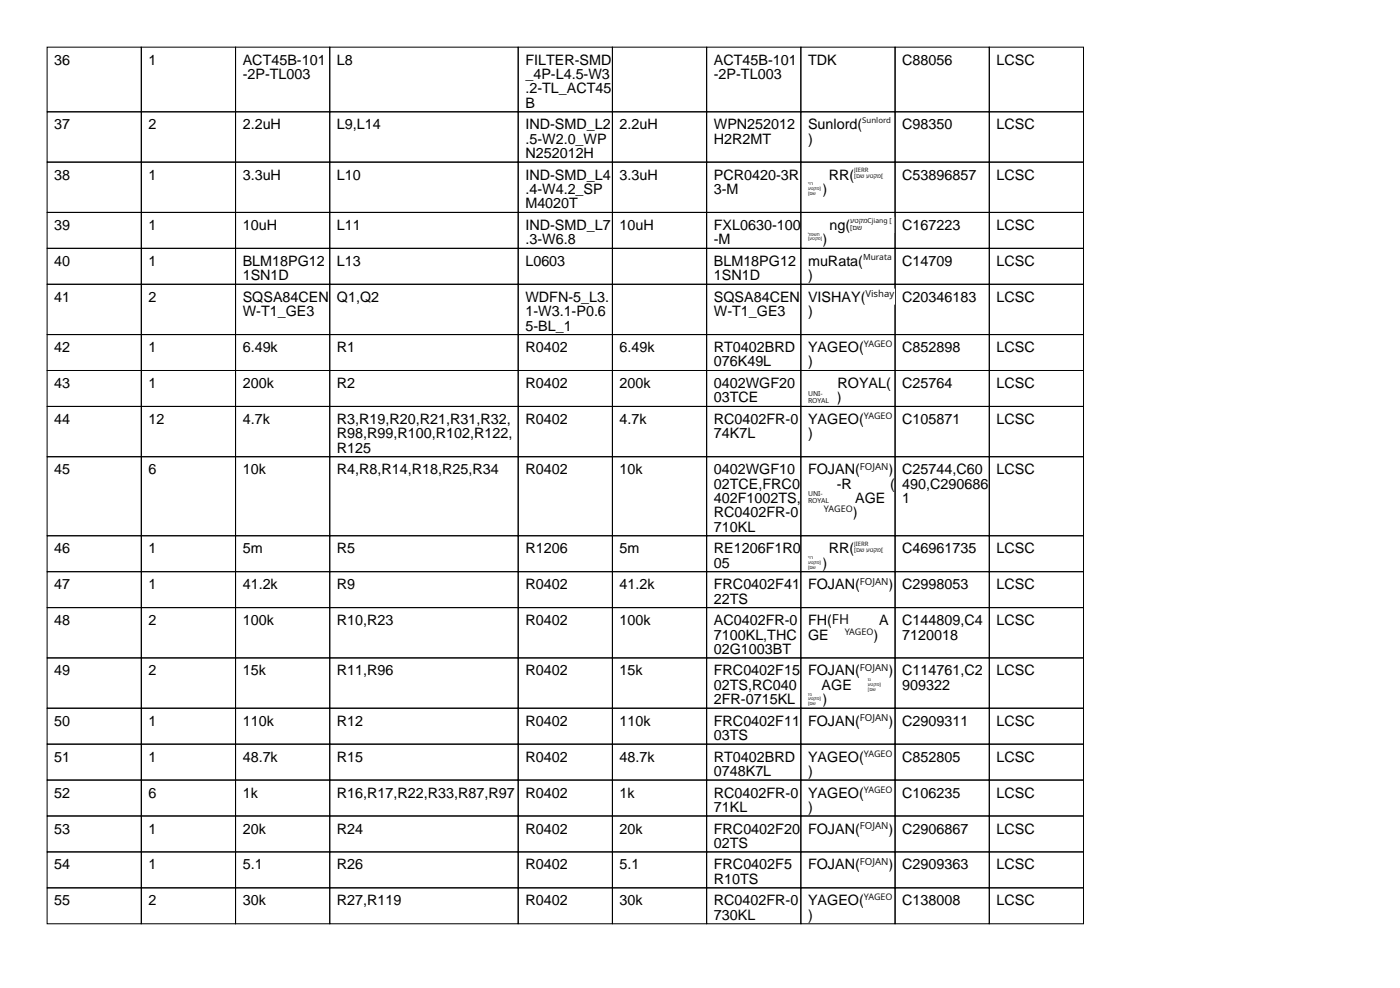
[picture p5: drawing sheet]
<svg xmlns="http://www.w3.org/2000/svg" width="297mm" height="210mm" viewBox="0 0 297 210" stroke-linecap="round" stroke-linejoin="round" font-family="sans-serif">
<defs><g id="words">
<g font-size="3">
<text x="11.5" y="13.7">36</text>
<text x="31.5" y="13.7">1</text>
<text x="51.5" y="13.7">ACT45B-101</text>
<text x="51.5" y="16.8">-2P-TL003</text>
<text x="71.5" y="13.7">L8</text>
<text x="111.5" y="13.7">FILTER-SMD</text>
<text x="111.5" y="16.8">_4P-L4.5-W3</text>
<text x="151.5" y="13.7">ACT45B-101</text>
<text x="151.5" y="16.8">-2P-TL003</text>
<text x="171.5" y="13.7">TDK</text>
<text x="191.5" y="13.7">C88056</text>
<text x="211.5" y="13.7">LCSC</text>
<text x="111.5" y="19.8">.2-TL_ACT45</text>
<text x="111.5" y="22.9">B</text>
<text x="11.5" y="27.4">37</text>
<text x="31.5" y="27.4">2</text>
<text x="51.5" y="27.4">2.2uH</text>
<text x="71.5" y="27.4">L9,L14</text>
<text x="111.5" y="27.4">IND-SMD_L2</text>
<text x="131.5" y="27.4">2.2uH</text>
<text x="151.5" y="27.4">WPN252012</text>
<text x="171.5" y="27.4">Sunlord(</text>
<text x="191.5" y="27.4">C98350</text>
<text x="211.5" y="27.4">LCSC</text>
<text x="111.5" y="30.5">.5-W2.0_WP</text>
<text x="111.5" y="33.5">N252012H</text>
<text x="151.5" y="30.5">H2R2MT</text>
<text x="171.5" y="30.5">)</text>
<text x="11.5" y="38.1">38</text>
<text x="31.5" y="38.1">1</text>
<text x="51.5" y="38.1">3.3uH</text>
<text x="71.5" y="38.1">L10</text>
<text x="111.5" y="38.1">IND-SMD_L4</text>
<text x="111.5" y="41.2">.4-W4.2_SP</text>
<text x="131.5" y="38.1">3.3uH</text>
<text x="151.5" y="38.1">PCR0420-3R</text>
<text x="151.5" y="41.2">3-M</text>
<text x="174.6" y="41.2">)</text>
<text x="175.9" y="38.1">RR(</text>
<text x="191.5" y="38.1">C53896857</text>
<text x="211.5" y="38.1">LCSC</text>
<text x="111.5" y="44.2">M4020T</text>
<text x="11.5" y="48.8">39</text>
<text x="31.5" y="48.8">1</text>
<text x="51.5" y="48.8">10uH</text>
<text x="71.5" y="48.8">L11</text>
<text x="111.5" y="48.8">IND-SMD_L7</text>
<text x="111.5" y="51.8">.3-W6.8</text>
<text x="131.5" y="48.8">10uH</text>
<text x="151.5" y="48.8">FXL0630-100</text>
<text x="151.5" y="51.8">-M</text>
<text x="174.6" y="51.8">)</text>
<text x="176.1" y="48.8">ng(</text>
<text x="191.5" y="48.8">C167223</text>
<text x="211.5" y="48.8">LCSC</text>
<text x="11.5" y="56.4">40</text>
<text x="31.5" y="56.4">1</text>
<text x="51.5" y="56.4">BLM18PG12</text>
<text x="51.5" y="59.4">1SN1D</text>
<text x="71.5" y="56.4">L13</text>
<text x="111.5" y="56.4">L0603</text>
<text x="151.5" y="56.4">BLM18PG12</text>
<text x="151.5" y="59.4">1SN1D</text>
<text x="171.5" y="56.4">muRata(</text>
<text x="171.5" y="59.4">)</text>
<text x="191.5" y="56.4">C14709</text>
<text x="211.5" y="56.4">LCSC</text>
<text x="11.5" y="64">41</text>
<text x="31.5" y="64">2</text>
<text x="51.5" y="64">SQSA84CEN</text>
<text x="71.5" y="64">Q1,Q2</text>
<text x="111.5" y="64">WDFN-5_L3.</text>
<text x="151.5" y="64">SQSA84CEN</text>
<text x="171.5" y="64">VISHAY(</text>
<text x="191.5" y="64">C20346183</text>
<text x="211.5" y="64">LCSC</text>
<text x="51.5" y="67.1">W-T1_GE3</text>
<text x="111.5" y="67.1">1-W3.1-P0.6</text>
<text x="111.5" y="70.1">5-BL_1</text>
<text x="151.5" y="67.1">W-T1_GE3</text>
<text x="171.5" y="67.1">)</text>
<text x="11.5" y="74.7">42</text>
<text x="31.5" y="74.7">1</text>
<text x="51.5" y="74.7">6.49k</text>
<text x="71.5" y="74.7">R1</text>
<text x="111.5" y="74.7">R0402</text>
<text x="131.5" y="74.7">6.49k</text>
<text x="151.5" y="74.7">RT0402BRD</text>
<text x="151.5" y="77.7">076K49L</text>
<text x="171.5" y="74.7">YAGEO(</text>
<text x="171.5" y="77.7">)</text>
<text x="191.5" y="74.7">C852898</text>
<text x="211.5" y="74.7">LCSC</text>
<text x="11.5" y="82.3">43</text>
<text x="31.5" y="82.3">1</text>
<text x="51.5" y="82.3">200k</text>
<text x="71.5" y="82.3">R2</text>
<text x="111.5" y="82.3">R0402</text>
<text x="131.5" y="82.3">200k</text>
<text x="151.5" y="82.3">0402WGF20</text>
<text x="177.8" y="82.3">ROYAL(</text>
<text x="191.5" y="82.3">C25764</text>
<text x="211.5" y="82.3">LCSC</text>
<text x="11.5" y="89.9">44</text>
<text x="31.5" y="89.9">12</text>
<text x="51.5" y="89.9">4.7k</text>
<text x="71.5" y="89.9">R3,R19,R20,R21,R31,R32,</text>
<text x="111.5" y="89.9">R0402</text>
<text x="131.5" y="89.9">4.7k</text>
<text x="151.5" y="85.3">03TCE</text>
<text x="151.5" y="89.9">RC0402FR-0</text>
<text x="171.5" y="89.9">YAGEO(</text>
<text x="177.6" y="85.3">)</text>
<text x="191.5" y="89.9">C105871</text>
<text x="211.5" y="89.9">LCSC</text>
<text x="71.5" y="93">R98,R99,R100,R102,R122,</text>
<text x="151.5" y="93">74K7L</text>
<text x="171.5" y="93">)</text>
<text x="11.5" y="100.6">45</text>
<text x="31.5" y="100.6">6</text>
<text x="51.5" y="100.6">10k</text>
<text x="71.5" y="96">R125</text>
<text x="71.5" y="100.6">R4,R8,R14,R18,R25,R34</text>
<text x="111.5" y="100.6">R0402</text>
<text x="131.5" y="100.6">10k</text>
<text x="151.5" y="100.6">0402WGF10</text>
<text x="171.5" y="100.6">FOJAN(</text>
<text x="188.6" y="100.6">)</text>
<text x="191.5" y="100.6">C25744,C60</text>
<text x="211.5" y="100.6">LCSC</text>
<text x="151.5" y="103.6">02TCE,FRC0</text>
<text x="151.5" y="106.7">402F1002TS,</text>
<text x="177.6" y="103.6">-R</text>
<text x="181.5" y="106.7">AGE</text>
<text x="189" y="103.6">(</text>
<text x="191.5" y="103.6">490,C290686</text>
<text x="191.5" y="106.7">1</text>
<text x="151.5" y="109.7">RC0402FR-0</text>
<text x="151.5" y="112.8">710KL</text>
<text x="181" y="109.7">)</text>
<text x="11.5" y="117.4">46</text>
<text x="31.5" y="117.4">1</text>
<text x="51.5" y="117.4">5m</text>
<text x="71.5" y="117.4">R5</text>
<text x="111.5" y="117.4">R1206</text>
<text x="131.5" y="117.4">5m</text>
<text x="151.5" y="117.4">RE1206F1R0</text>
<text x="175.9" y="117.4">RR(</text>
<text x="191.5" y="117.4">C46961735</text>
<text x="211.5" y="117.4">LCSC</text>
<text x="11.5" y="125">47</text>
<text x="31.5" y="125">1</text>
<text x="51.5" y="125">41.2k</text>
<text x="71.5" y="125">R9</text>
<text x="111.5" y="125">R0402</text>
<text x="131.5" y="125">41.2k</text>
<text x="151.5" y="120.4">05</text>
<text x="151.5" y="125">FRC0402F41</text>
<text x="171.5" y="125">FOJAN(</text>
<text x="174.6" y="120.4">)</text>
<text x="188.6" y="125">)</text>
<text x="191.5" y="125">C2998053</text>
<text x="211.5" y="125">LCSC</text>
<text x="151.5" y="128">22TS</text>
<text x="11.5" y="132.6">48</text>
<text x="31.5" y="132.6">2</text>
<text x="51.5" y="132.6">100k</text>
<text x="71.5" y="132.6">R10,R23</text>
<text x="111.5" y="132.6">R0402</text>
<text x="131.5" y="132.6">100k</text>
<text x="151.5" y="132.6">AC0402FR-0</text>
<text x="151.5" y="135.6">7100KL,THC</text>
<text x="171.5" y="132.6">FH(FH</text>
<text x="171.5" y="135.6">GE</text>
<text x="185.4" y="135.6">)</text>
<text x="186.6" y="132.6">A</text>
<text x="191.5" y="132.6">C144809,C4</text>
<text x="191.5" y="135.6">7120018</text>
<text x="211.5" y="132.6">LCSC</text>
<text x="11.5" y="143.3">49</text>
<text x="31.5" y="143.3">2</text>
<text x="51.5" y="143.3">15k</text>
<text x="71.5" y="143.3">R11,R96</text>
<text x="111.5" y="143.3">R0402</text>
<text x="131.5" y="143.3">15k</text>
<text x="151.5" y="138.7">02G1003BT</text>
<text x="151.5" y="143.3">FRC0402F15</text>
<text x="171.5" y="143.3">FOJAN(</text>
<text x="188.6" y="143.3">)</text>
<text x="191.5" y="143.3">C114761,C2</text>
<text x="211.5" y="143.3">LCSC</text>
<text x="151.5" y="146.3">02TS,RC040</text>
<text x="151.5" y="149.4">2FR-0715KL</text>
<text x="174.4" y="146.3">AGE</text>
<text x="174.6" y="149.4">)</text>
<text x="191.5" y="146.3">909322</text>
<text x="11.5" y="153.9">50</text>
<text x="31.5" y="153.9">1</text>
<text x="51.5" y="153.9">110k</text>
<text x="71.5" y="153.9">R12</text>
<text x="111.5" y="153.9">R0402</text>
<text x="131.5" y="153.9">110k</text>
<text x="151.5" y="153.9">FRC0402F11</text>
<text x="171.5" y="153.9">FOJAN(</text>
<text x="188.6" y="153.9">)</text>
<text x="191.5" y="153.9">C2909311</text>
<text x="211.5" y="153.9">LCSC</text>
<text x="11.5" y="161.5">51</text>
<text x="31.5" y="161.5">1</text>
<text x="51.5" y="161.5">48.7k</text>
<text x="71.5" y="161.5">R15</text>
<text x="111.5" y="161.5">R0402</text>
<text x="131.5" y="161.5">48.7k</text>
<text x="151.5" y="157">03TS</text>
<text x="151.5" y="161.5">RT0402BRD</text>
<text x="171.5" y="161.5">YAGEO(</text>
<text x="191.5" y="161.5">C852805</text>
<text x="211.5" y="161.5">LCSC</text>
<text x="151.5" y="164.6">0748K7L</text>
<text x="171.5" y="164.6">)</text>
<text x="11.5" y="169.2">52</text>
<text x="31.5" y="169.2">6</text>
<text x="51.5" y="169.2">1k</text>
<text x="71.5" y="169.2">R16,R17,R22,R33,R87,R97</text>
<text x="111.5" y="169.2">R0402</text>
<text x="131.5" y="169.2">1k</text>
<text x="151.5" y="169.2">RC0402FR-0</text>
<text x="151.5" y="172.2">71KL</text>
<text x="171.5" y="169.2">YAGEO(</text>
<text x="171.5" y="172.2">)</text>
<text x="191.5" y="169.2">C106235</text>
<text x="211.5" y="169.2">LCSC</text>
<text x="11.5" y="176.8">53</text>
<text x="31.5" y="176.8">1</text>
<text x="51.5" y="176.8">20k</text>
<text x="71.5" y="176.8">R24</text>
<text x="111.5" y="176.8">R0402</text>
<text x="131.5" y="176.8">20k</text>
<text x="151.5" y="176.8">FRC0402F20</text>
<text x="151.5" y="179.8">02TS</text>
<text x="171.5" y="176.8">FOJAN(</text>
<text x="188.6" y="176.8">)</text>
<text x="191.5" y="176.8">C2906867</text>
<text x="211.5" y="176.8">LCSC</text>
<text x="11.5" y="184.4">54</text>
<text x="31.5" y="184.4">1</text>
<text x="51.5" y="184.4">5.1</text>
<text x="71.5" y="184.4">R26</text>
<text x="111.5" y="184.4">R0402</text>
<text x="131.5" y="184.4">5.1</text>
<text x="151.5" y="184.4">FRC0402F5</text>
<text x="171.5" y="184.4">FOJAN(</text>
<text x="188.6" y="184.4">)</text>
<text x="191.5" y="184.4">C2909363</text>
<text x="211.5" y="184.4">LCSC</text>
<text x="151.5" y="187.5">R10TS</text>
<text x="11.5" y="192">55</text>
<text x="31.5" y="192">2</text>
<text x="51.5" y="192">30k</text>
<text x="71.5" y="192">R27,R119</text>
<text x="111.5" y="192">R0402</text>
<text x="131.5" y="192">30k</text>
<text x="151.5" y="192">RC0402FR-0</text>
<text x="151.5" y="195.1">730KL</text>
<text x="171.5" y="192">YAGEO(</text>
<text x="171.5" y="195.1">)</text>
<text x="191.5" y="192">C138008</text>
<text x="211.5" y="192">LCSC</text>
</g>
<g font-size="2.1" fill="#111">
<text x="182.5" y="99.7">FOJAN</text>
<text x="182.5" y="124">FOJAN</text>
<text x="182.5" y="142.3">FOJAN</text>
<text x="182.5" y="153">FOJAN</text>
<text x="182.5" y="175.9">FOJAN</text>
<text x="182.5" y="183.5">FOJAN</text>
</g>
<text font-size="2" fill="#111" x="183.7" y="63.1">Vishay</text>
<g font-size="1.9" fill="#111">
<text x="183.4" y="73.6">YAGEO</text>
<text x="183.4" y="88.9">YAGEO</text>
<text x="174.9" y="108.7">YAGEO</text>
<text x="179.3" y="134.6">YAGEO</text>
<text x="183.4" y="160.5">YAGEO</text>
<text x="183.4" y="168.1">YAGEO</text>
<text x="183.4" y="191">YAGEO</text>
</g>
<text font-size="1.8" fill="#111" x="183.2" y="55.2">Murata</text>
<text font-size="1.7" fill="#111" x="183" y="26.2">Sunlord</text>
<g font-size="1.5" fill="#111">
<text x="180.5" y="47.3">עטקמCjiang ]</text>
<text x="180.5" y="48.9">]םש</text>
<text x="171.5" y="83.9">UNI-</text>
<text x="171.5" y="85.4">ROYAL</text>
<text x="171.5" y="105.3">UNI-</text>
<text x="171.5" y="106.8">ROYAL</text>
</g>
<g font-size="1.3" fill="#111">
<text x="181.3" y="37.8">]םש עטקמ]</text>
<text x="181.3" y="36.5">JIERR</text>
<text x="181.3" y="117.1">]םש עטקמ]</text>
<text x="181.3" y="115.8">JIERR</text>
</g>
<g font-size="1" fill="#111">
<text x="171.5" y="39.3">יור</text>
<text x="171.5" y="40.3">עטקמ]</text>
<text x="171.5" y="41.4">]םש</text>
<text x="171.5" y="51">]עטקמ]</text>
<text x="171.5" y="50">למשח</text>
<text x="171.5" y="118.6">יור</text>
<text x="171.5" y="119.6">עטקמ]</text>
<text x="171.5" y="120.6">]םש</text>
<text x="171.5" y="147.5">ו׳ג</text>
<text x="171.5" y="148.5">עטקמ]</text>
<text x="171.5" y="149.6">]םש</text>
<text x="184.2" y="144.5">וג</text>
<text x="184.2" y="145.5">עטקמ]</text>
<text x="184.2" y="146.5">]םש</text>
</g>
</g></defs>
<g fill="none" stroke="#000" stroke-width=".21">
<path d="M10 10h20v13.7h-20zM30 10h20v13.7h-20zM50 10h20v13.7h-20zM70 10h40v13.7h-40zM110 10h20v13.7h-20zM130 10h20v13.7h-20zM150 10h20v13.7h-20zM170 10h20v13.7h-20zM190 10h20v13.7h-20zM210 10h20v13.7h-20zM10 23.7h20v10.7h-20zM10 34.4h20v10.7h-20z"/>
<path d="M30 23.7h20v10.7h-20zM30 34.4h20v10.7h-20zM50 23.7h20v10.7h-20zM50 34.4h20v10.7h-20zM70 23.7h40v10.7h-40zM70 34.4h40v10.7h-40zM110 23.7h20v10.7h-20zM110 34.4h20v10.7h-20zM130 23.7h20v10.7h-20zM130 34.4h20v10.7h-20zM150 23.7h20v10.7h-20zM150 34.4h20v10.7h-20z"/>
<path d="M170 23.7h20v10.7h-20zM170 34.4h20v10.7h-20zM190 23.7h20v10.7h-20zM190 34.4h20v10.7h-20zM210 23.7h20v10.7h-20zM210 34.4h20v10.7h-20zM10 45.1h20v7.6h-20zM10 52.7h20v7.6h-20zM30 45.1h20v7.6h-20zM30 52.7h20v7.6h-20zM50 45.1h20v7.6h-20zM50 52.7h20v7.6h-20z"/>
<path d="M70 45.1h40v7.6h-40zM70 52.7h40v7.6h-40zM110 45.1h20v7.6h-20zM110 52.7h20v7.6h-20zM130 45.1h20v7.6h-20zM130 52.7h20v7.6h-20zM150 45.1h20v7.6h-20zM150 52.7h20v7.6h-20zM170 45.1h20v7.6h-20zM170 52.7h20v7.6h-20zM190 45.1h20v7.6h-20zM190 52.7h20v7.6h-20z"/>
<path d="M210 45.1h20v7.6h-20zM210 52.7h20v7.6h-20zM10 60.3h20v10.7h-20zM10 71h20v7.6h-20zM10 78.6h20v7.6h-20zM30 60.3h20v10.7h-20zM30 71h20v7.6h-20zM30 78.6h20v7.6h-20zM50 60.3h20v10.7h-20zM50 71h20v7.6h-20zM50 78.6h20v7.6h-20zM70 60.3h40v10.7h-40z"/>
<path d="M70 71h40v7.6h-40zM70 78.6h40v7.6h-40zM110 60.3h20v10.7h-20zM110 71h20v7.6h-20zM110 78.6h20v7.6h-20zM130 60.3h20v10.7h-20zM130 71h20v7.6h-20zM130 78.6h20v7.6h-20zM150 60.3h20v10.7h-20zM150 71h20v7.6h-20zM150 78.6h20v7.6h-20zM170 60.3h20v10.7h-20z"/>
<path d="M170 71h20v7.6h-20zM170 78.6h20v7.6h-20zM190 60.3h20v10.7h-20zM190 71h20v7.6h-20zM190 78.6h20v7.6h-20zM210 60.3h20v10.7h-20zM210 71h20v7.6h-20zM210 78.6h20v7.6h-20zM10 86.2h20v10.7h-20zM10 96.9h20v16.7h-20zM30 86.2h20v10.7h-20zM30 96.9h20v16.7h-20z"/>
<path d="M50 86.2h20v10.7h-20zM50 96.9h20v16.7h-20zM70 86.2h40v10.7h-40zM70 96.9h40v16.7h-40zM110 86.2h20v10.7h-20zM110 96.9h20v16.7h-20zM130 86.2h20v10.7h-20zM130 96.9h20v16.7h-20zM150 86.2h20v10.7h-20zM150 96.9h20v16.7h-20zM170 86.2h20v10.7h-20zM170 96.9h20v16.7h-20z"/>
<path d="M190 86.2h20v10.7h-20zM190 96.9h20v16.7h-20zM210 86.2h20v10.7h-20zM210 96.9h20v16.7h-20zM10 113.6h20v7.7h-20zM30 113.6h20v7.7h-20zM50 113.6h20v7.7h-20zM70 113.6h40v7.7h-40zM110 113.6h20v7.7h-20zM130 113.6h20v7.7h-20zM150 113.6h20v7.7h-20zM170 113.6h20v7.7h-20z"/>
<path d="M190 113.6h20v7.7h-20zM210 113.6h20v7.7h-20zM10 121.3h20v7.6h-20zM10 128.9h20v10.6h-20zM10 139.5h20v10.7h-20zM30 121.3h20v7.6h-20zM30 128.9h20v10.6h-20zM30 139.5h20v10.7h-20zM50 121.3h20v7.6h-20zM50 128.9h20v10.6h-20zM50 139.5h20v10.7h-20zM70 121.3h40v7.6h-40z"/>
<path d="M70 128.9h40v10.6h-40zM70 139.5h40v10.7h-40zM110 121.3h20v7.6h-20zM110 128.9h20v10.6h-20zM110 139.5h20v10.7h-20zM130 121.3h20v7.6h-20zM130 128.9h20v10.6h-20zM130 139.5h20v10.7h-20zM150 121.3h20v7.6h-20zM150 128.9h20v10.6h-20zM150 139.5h20v10.7h-20zM170 121.3h20v7.6h-20z"/>
<path d="M170 128.9h20v10.6h-20zM170 139.5h20v10.7h-20zM190 121.3h20v7.6h-20zM190 128.9h20v10.6h-20zM190 139.5h20v10.7h-20zM210 121.3h20v7.6h-20zM210 128.9h20v10.6h-20zM210 139.5h20v10.7h-20zM10 150.2h20v7.6h-20zM10 157.8h20v7.6h-20zM30 150.2h20v7.6h-20zM30 157.8h20v7.6h-20z"/>
<path d="M50 150.2h20v7.6h-20zM50 157.8h20v7.6h-20zM70 150.2h40v7.6h-40zM70 157.8h40v7.6h-40zM110 150.2h20v7.6h-20zM110 157.8h20v7.6h-20zM130 150.2h20v7.6h-20zM130 157.8h20v7.6h-20zM150 150.2h20v7.6h-20zM150 157.8h20v7.6h-20zM170 150.2h20v7.6h-20zM170 157.8h20v7.6h-20z"/>
<path d="M190 150.2h20v7.6h-20zM190 157.8h20v7.6h-20zM210 150.2h20v7.6h-20zM210 157.8h20v7.6h-20zM10 165.4h20v7.7h-20zM10 173.1h20v7.6h-20zM30 165.4h20v7.7h-20zM30 173.1h20v7.6h-20zM50 165.4h20v7.7h-20zM50 173.1h20v7.6h-20zM70 165.4h40v7.7h-40zM70 173.1h40v7.6h-40z"/>
<path d="M110 165.4h20v7.7h-20zM110 173.1h20v7.6h-20zM130 165.4h20v7.7h-20zM130 173.1h20v7.6h-20zM150 165.4h20v7.7h-20zM150 173.1h20v7.6h-20zM170 165.4h20v7.7h-20zM170 173.1h20v7.6h-20zM190 165.4h20v7.7h-20zM190 173.1h20v7.6h-20zM210 165.4h20v7.7h-20zM210 173.1h20v7.6h-20z"/>
<path d="M10 180.7h20v7.6h-20zM10 188.3h20v7.6h-20zM30 180.7h20v7.6h-20zM30 188.3h20v7.6h-20zM50 180.7h20v7.6h-20zM50 188.3h20v7.6h-20zM70 180.7h40v7.6h-40zM70 188.3h40v7.6h-40zM110 180.7h20v7.6h-20zM110 188.3h20v7.6h-20zM130 180.7h20v7.6h-20zM130 188.3h20v7.6h-20z"/>
<path d="M150 180.7h20v7.6h-20zM150 188.3h20v7.6h-20zM170 180.7h20v7.6h-20zM170 188.3h20v7.6h-20zM190 180.7h20v7.6h-20zM190 188.3h20v7.6h-20zM210 180.7h20v7.6h-20zM210 188.3h20v7.6h-20z"/>
</g>
<g fill="#fff" stroke="#fff" stroke-width=".35">
<path d="M183 24.8h6.1v3.1h-6.1z"/>
<path d="M181.3 35.5h6.1v3h-6.1z"/>
<path d="M171.5 38.5h3.1v3.1h-3.1z"/>
<path d="M180.5 46.2h9.1v3h-9.1z"/>
<path d="M171.5 49.2h3.1v3h-3.1z"/>
<path d="M183.2 53.8h6.1v3h-6.1z"/>
<path d="M183.7 61.4h6.1v3h-6.1z"/>
<path d="M183.4 72.1h6.1v3h-6.1z"/>
<path d="M171.5 82.7h6.1v3.1h-6.1z"/>
<path d="M183.4 87.3h6.1v3h-6.1z"/>
<path d="M182.5 98h6.1v3h-6.1z"/>
<path d="M171.5 104.1h6.1v3h-6.1z"/>
<path d="M174.9 107.1h6.1v3.1h-6.1z"/>
<path d="M181.3 114.7h6.1v3.1h-6.1z"/>
<path d="M171.5 117.8h3.1v3h-3.1z"/>
<path d="M182.5 122.4h6.1v3h-6.1z"/>
<path d="M176.6 130h6.1v3h-6.1z"/>
<path d="M179.3 133h6.1v3.1h-6.1z"/>
<path d="M182.5 140.6h6.1v3.1h-6.1z"/>
<path d="M184.2 143.7h3.1v3h-3.1z"/>
<path d="M171.5 146.7h3.1v3.1h-3.1z"/>
<path d="M182.5 151.3h6.1v3.1h-6.1z"/>
<path d="M183.4 158.9h6.1v3.1h-6.1z"/>
<path d="M183.4 166.5h6.1v3.1h-6.1z"/>
<path d="M182.5 174.2h6.1v3h-6.1z"/>
<path d="M182.5 181.8h6.1v3h-6.1z"/>
<path d="M183.4 189.4h6.1v3.1h-6.1z"/>
</g>
<use href="#words"/>
</svg>
